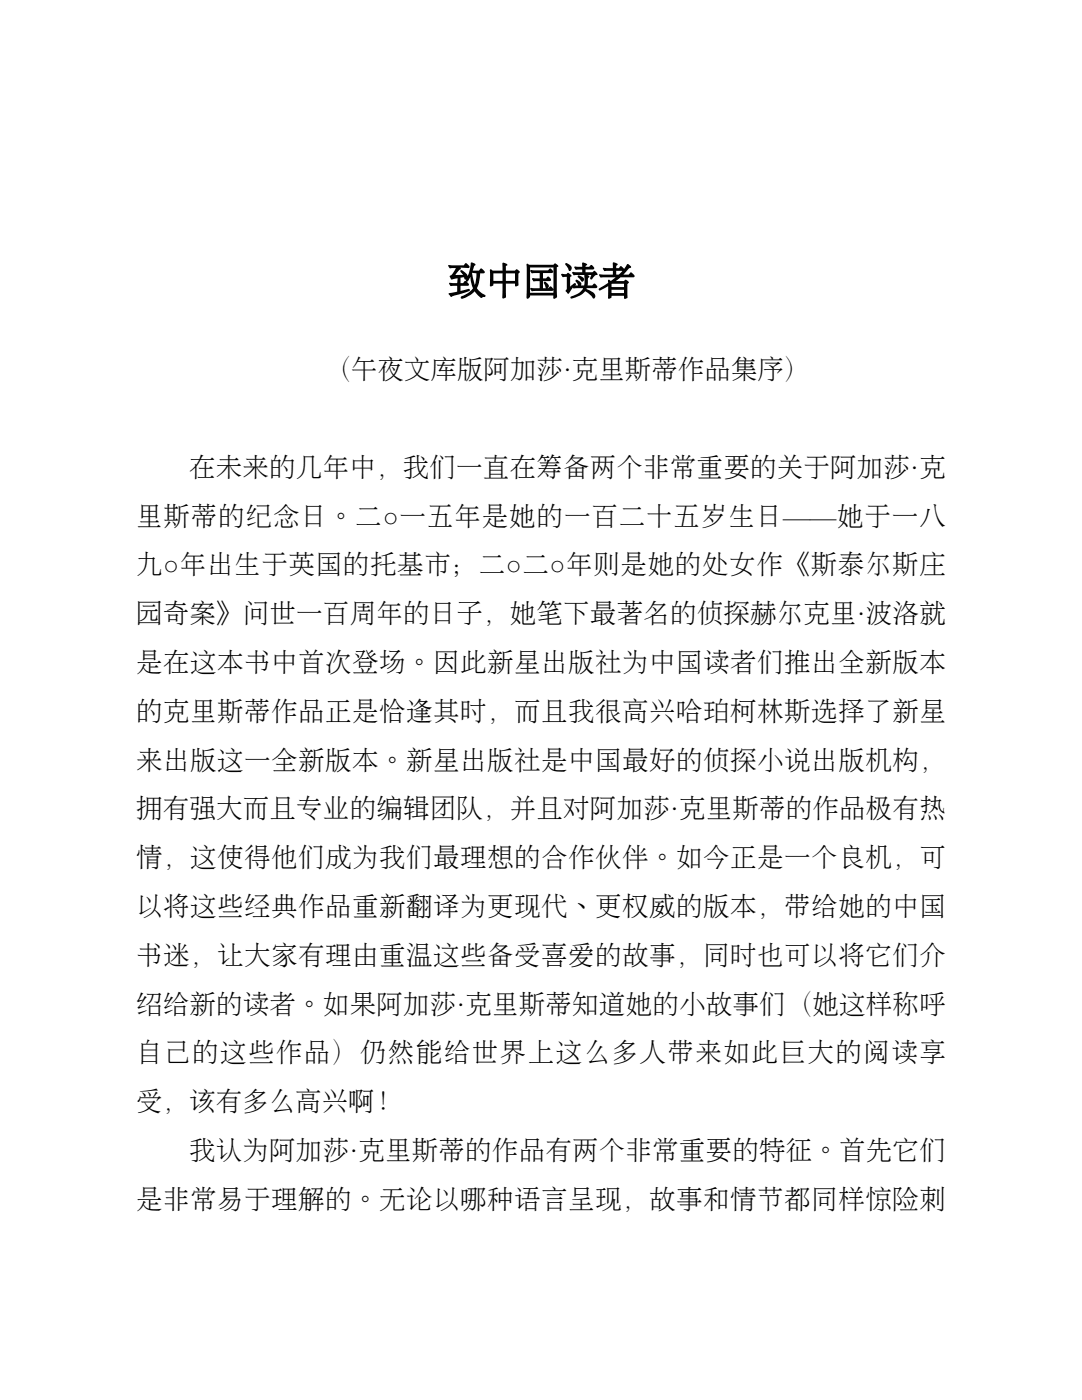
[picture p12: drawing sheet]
<svg xmlns="http://www.w3.org/2000/svg" width="216mm" height="279mm" viewBox="0 0 216 279" stroke-linecap="round" stroke-linejoin="round" font-family="sans-serif">
<defs><g id="words">
<g font-size="5.3">
<text x="64.7" y="75.7">（午夜文库版阿加莎·克里斯蒂作品集序）</text>
<text x="37.7" y="95.2">在未来的几年中，我们一直在筹备两个非常重要的关于阿加莎·克</text>
<text x="27.2" y="105">里斯蒂的纪念日。二○一五年是她的一百二十五岁生日——她于一八</text>
<text x="27.2" y="114.6">九○年出生于英国的托基市；二○二○年则是她的处女作《斯泰尔斯庄</text>
<text x="27.2" y="124.4">园奇案》问世一百周年的日子，她笔下最著名的侦探赫尔克里·波洛就</text>
<text x="27.2" y="134.1">是在这本书中首次登场。因此新星出版社为中国读者们推出全新版本</text>
<text x="27.2" y="143.9">的克里斯蒂作品正是恰逢其时，而且我很高兴哈珀柯林斯选择了新星</text>
<text x="27.2" y="153.7">来出版这一全新版本。新星出版社是中国最好的侦探小说出版机构，</text>
<text x="27.2" y="163.2">拥有强大而且专业的编辑团队，并且对阿加莎·克里斯蒂的作品极有热</text>
<text x="27.2" y="173">情，这使得他们成为我们最理想的合作伙伴。如今正是一个良机，可</text>
<text x="27.2" y="182.8">以将这些经典作品重新翻译为更现代、更权威的版本，带给她的中国</text>
<text x="27.2" y="192.6">书迷，让大家有理由重温这些备受喜爱的故事，同时也可以将它们介</text>
<text x="27.2" y="202.4">绍给新的读者。如果阿加莎·克里斯蒂知道她的小故事们（她这样称呼</text>
<text x="27.2" y="211.9">自己的这些作品）仍然能给世界上这么多人带来如此巨大的阅读享</text>
<text x="27.2" y="221.7">受，该有多么高兴啊！</text>
<text x="37.7" y="231.5">我认为阿加莎·克里斯蒂的作品有两个非常重要的特征。首先它们</text>
<text x="27.2" y="241.3">是非常易于理解的。无论以哪种语言呈现，故事和情节都同样惊险刺</text>
</g>
</g></defs>
<path d="M94 52.4a.65 .65 0 0 1 .8 .5 .93 .93 0 0 0-.4 1l-.1 .1h1.3l.3-.4a.9 .9 0 0 1 .8 .9l-.9 .1a6.5 6.5 0 0 1-.6 2.9 3.7 3.7 0 0 0 1.6 1.3l.1 .3-.3 .2a.77 .77 0 0 1-1.2-.4l-.7-.8a4.4 4.4 0 0 1-2.7 1.5v-.4a5.2 5.2 0 0 0 2.4-1.7 6.1 6.1 0 0 1-.5-2.7h.1l-.6 1.3-.3 .1a.86 .86 0 0 1 .2-1l.4-1.2zM94 54.4l.2 .1 .6 2.6 .3-2.5zM89.5 52.9l3 .1 .4-.5a.92 .92 0 0 1 .7 .9h-2l.1-.1a.3 .3 0 0 1 .2 .4 .3 .3 0 0 1-.3 .2l-1.1 1.3-.1-.2 .2-.1h1.9l-.6-.6v-.3a1.64 1.64 0 0 1 1.3 .8 .57 .57 0 0 1 .1 .6 .57 .57 0 0 1-.6 .3l-.1-.4-.7 .1v1.1h.5l.4-.4a.92 .92 0 0 1 .7 .9h-1.6v1.1l1.7-.4 .1 .1v.3l-3.7 1.2-.5-.7v-.1l1.7-.3v-1.2h-.7a.54 .54 0 0 1-.6 0 .54 .54 0 0 1-.2-.6l1.5 .1 .2-1.1-1 .3a.46 .46 0 0 1-.5-.2 .46 .46 0 0 1 0-.5l.4-.4 .7-1.1h-.7a.54 .54 0 0 1-.6 0 .54 .54 0 0 1-.2-.6zM97.8 53.8h.2l.3 .2h2l.1-1.6 .8 .4-.3 .3v.9h1.8a.54 .54 0 0 1 .7-.2 .54 .54 0 0 1 .3 .5l-.3 .2v1.6a.71 .71 0 0 1-.2 1h-.4v-.5h-1.9v1.9a.7 .7 0 0 1-.4 1.1l-.3-.1v-.2l.1-2.7h-1.8l-.1 .4-.4 .2-.2-.1zM98.5 54.6v1.5h1.8v-1.5zM100.9 54.6v1.5h1.9v-1.5zM108.6 56.3a.76 .76 0 0 1 .7 .3 .76 .76 0 0 1 0 .9h-.4l-.4-1.1zM105.9 53.9l3.5 .1 .2-.3a.56 .56 0 0 1 .6 .2 .56 .56 0 0 1 0 .6h-1.9v1.1h.7l.2-.3a.56 .56 0 0 1 .6 .2 .56 .56 0 0 1 0 .6h-1.5v1.4l1.1 .1 .3-.4a.56 .56 0 0 1 .5 .2 .56 .56 0 0 1 .1 .6l-3.7 .1a.44 .44 0 0 1-.6-.1 .44 .44 0 0 1 0-.6l1.7 .1v-1.4h-.8a.44 .44 0 0 1-.5-.1 .44 .44 0 0 1-.1-.5l1.4 .1v-1.1h-1.1a.51 .51 0 0 1-.7-.6zM105.1 52.7l.1-.1 .4 .2h4.8a.54 .54 0 0 1 .6-.1 .54 .54 0 0 1 .4 .5l-.3 .1v6l-.6 .3-.1-.6h-4.6a.51 .51 0 0 1-.7 .5zM105.8 53.4v5h4.6v-5zM112.8 52.6a1.02 1.02 0 0 1 1.2 1.2l-.2 .3-.3-.1-.7-1.1zM115.4 55a1.17 1.17 0 0 1 1.1 .9l-.2 .3h-.3l-.7-.9zM114.9 55.9l.1-.1a.96 .96 0 0 1 .9 1.1l-.2 .2h-.2l-.7-1zM112 54.7h1l.3-.3 .8 .6-.3 .3v1.9l.9-.7 .2 .3-.3 .2h2v-2.1l.2-.2 .7 .3 .1 .2-.3 .5-.1 1.3h1l.4-.4 .6 .6-.3 .3h-1.8l-.1 .2 .9 .4a.97 .97 0 0 1 .7 1.5h-.2l-.6-.7-1-.8a4.3 4.3 0 0 1-2.9 1.4l-.1-.2a4.3 4.3 0 0 0 2.6-1.8l-2 .1v-.3l-.8 1.2-.3 .1-.4-.6 .2-.3v-2.4a.83 .83 0 0 1-1.2-.5zM114.6 53.2l1.6 .1v-.8l.2-.1 .7 .3-.3 .6h.8l.4-.4 .6 .6-.3 .3h-1.5v.5l1.5 .1 .1-.3a.64 .64 0 0 1 .7 .8l-.4 .1-.6 .8-.4-.2 .3-.7h-3.1a.54 .54 0 0 1-.7-.6h2v-.5h-.9a.51 .51 0 0 1-.7-.6zM120.3 53.5h2l.1-1.1 .8 .3-.2 .4v.4h.5l.3-.4a.89 .89 0 0 1 .7 .9l-1.5 .1v.7a1.57 1.57 0 0 0 1.3-.8l.8-1.1a.58 .58 0 0 1 .8 .5l-.4 .2-1.1 1.2h1.1l.3-.4a.92 .92 0 0 1 .7 .9h-2.7l-.9 .8h1.6a.54 .54 0 0 1 .6-.2 .54 .54 0 0 1 .4 .5l-.4 .2 .1 2a.71 .71 0 0 1-.3 1h-.4v-.6h-2.5v.4l-.6 .2-.1-.2 .1-2.3-1.8 .9-.1-.4 1.8-1.1v-.6l.3-.1 .3 .3 1-.8h-2.5a.54 .54 0 0 1-.6 0 .54 .54 0 0 1-.2-.6l2.7 .1v-.7h-1.2a.54 .54 0 0 1-.6-.1 .54 .54 0 0 1-.2-.5zM122 57.8v.7h2.5v-.7zM122 56.7v.6h2.5v-.7z" fill="#000"/>
<use href="#words"/>
</svg>
